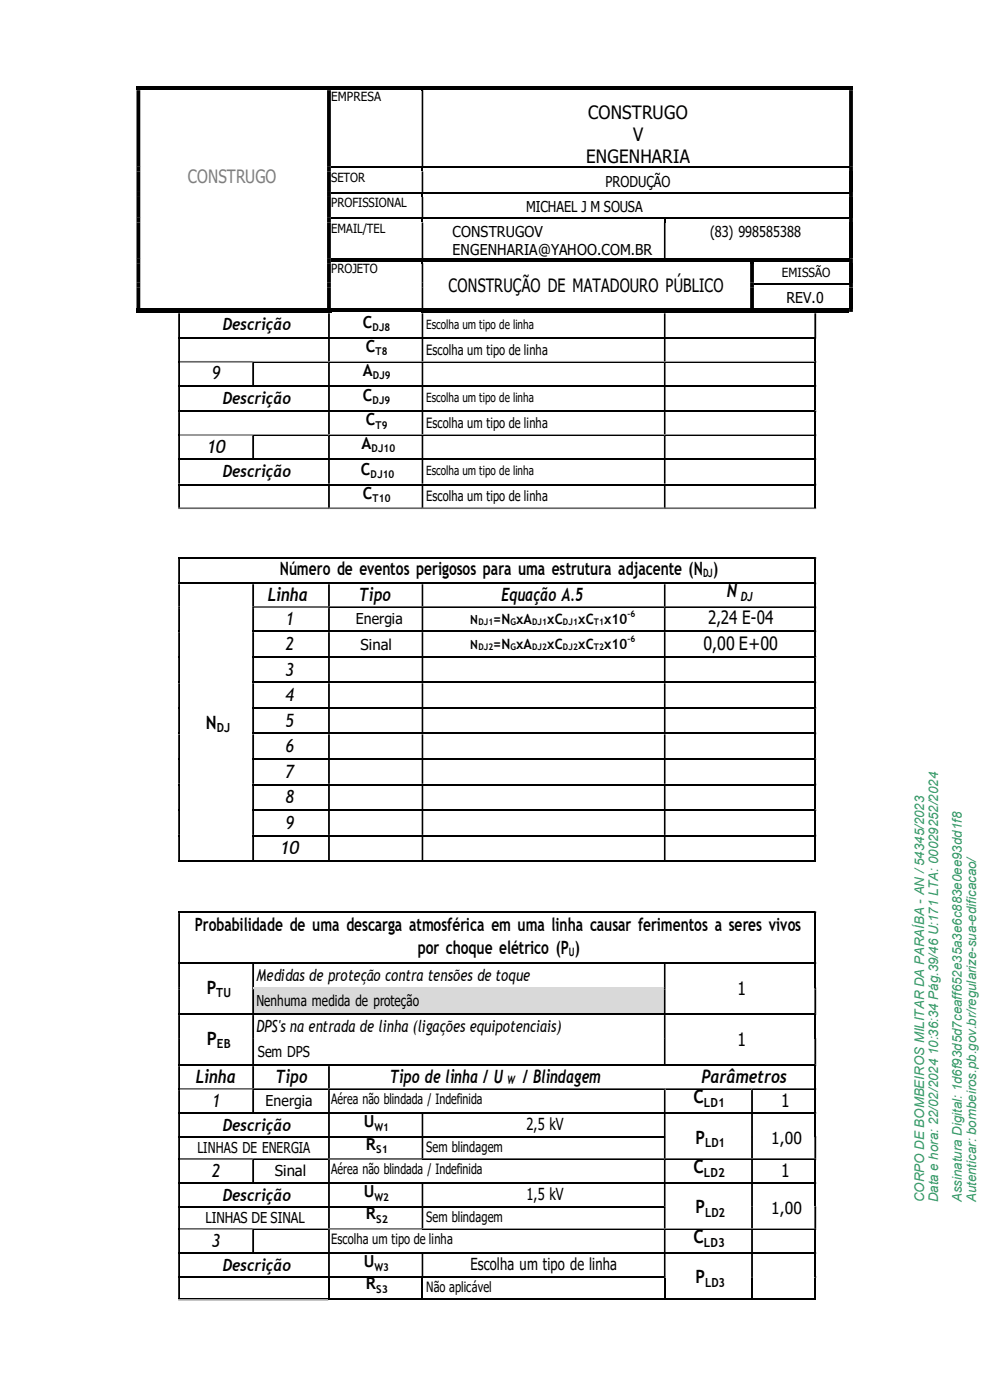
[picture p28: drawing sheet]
<svg xmlns="http://www.w3.org/2000/svg" width="210mm" height="297mm" viewBox="0 0 210 297" stroke-linecap="round" stroke-linejoin="round" font-family="sans-serif">
<defs><g id="words">
<g font-size="3.9">
<text x="124.8" y="25.1">CONSTRUGO</text>
<text x="134.3" y="29.8">V</text>
<text x="124.3" y="34.5">ENGENHARIA</text>
<text x="95.2" y="61.8">CONSTRUÇÃO DE MATADOURO PÚBLICO</text>
<text x="45" y="80.4">9</text>
<text x="43.8" y="96">10</text>
<text x="59.4" y="122">Número de eventos perigosos para uma estrutura adjacente (N )</text>
<text x="56.9" y="127.5">Linha</text>
<text x="76.2" y="127.5">Tipo</text>
<text x="106.4" y="127.4">Equação A.5</text>
<text x="154.2" y="126.7">N</text>
<text x="60.5" y="132.5">1</text>
<text x="60.5" y="138">2</text>
<text x="149.2" y="137.8">0,00 E+00</text>
<text x="150.2" y="132.4">2,24 E-04</text>
<text x="60.5" y="143.4">3</text>
<text x="60.5" y="148.8">4</text>
<text x="43.7" y="154.6">N</text>
<text x="60.5" y="154.2">5</text>
<text x="60.5" y="159.6">6</text>
<text x="60.5" y="165">7</text>
<text x="60.5" y="170.4">8</text>
<text x="60.5" y="175.9">9</text>
<text x="59.4" y="181.3">10</text>
<text x="41.3" y="197.4">Probabilidade de uma descarga atmosférica em uma linha causar ferimentos a seres vivos</text>
<text x="88.6" y="202.5">por choque elétrico (P )</text>
<text x="43.9" y="210.8">P</text>
<text x="156.4" y="211">1</text>
<text x="43.9" y="221.6">P</text>
<text x="156.4" y="221.8">1</text>
<text x="41.6" y="229.7">Linha</text>
<text x="58.5" y="229.7">Tipo</text>
<text x="82.7" y="229.7">Tipo de linha / U</text>
<text x="110.9" y="229.7">/ Blindagem</text>
<text x="148.8" y="229.7">Parâmetros</text>
<text x="45" y="234.8">1</text>
<text x="147.1" y="234.1">C</text>
<text x="165.7" y="234.8">1</text>
<text x="147.5" y="242.6">P</text>
<text x="45" y="249.6">2</text>
<text x="147.1" y="248.9">C</text>
<text x="165.7" y="249.6">1</text>
<text x="147.5" y="257.4">P</text>
<text x="147.1" y="263.7">C</text>
<text x="45" y="264.5">3</text>
<text x="147.5" y="272.3">P</text>
</g>
<text font-size="3.9" fill="#7f7f7f" x="39.9" y="38.9">CONSTRUGO</text>
<g font-size="3.5">
<text x="47.2" y="70.1">Descrição</text>
<text x="77" y="69.6">C</text>
<text x="77.6" y="74.7">C</text>
<text x="77" y="79.7">A</text>
<text x="47.2" y="85.6">Descrição</text>
<text x="77" y="85.1">C</text>
<text x="76.7" y="95.2">A</text>
<text x="77.6" y="90.3">C</text>
<text x="47.2" y="101.2">Descrição</text>
<text x="76.6" y="100.7">C</text>
<text x="77" y="105.8">C</text>
<text x="54.4" y="208.2">Medidas de proteção contra tensões de toque</text>
<text x="54.4" y="219">DPS's na entrada de linha (ligações equipotenciais)</text>
<text x="47.2" y="239.9">Descrição</text>
<text x="77.2" y="239.1">U</text>
<text x="111.7" y="239.8">2,5 kV</text>
<text x="77.6" y="243.9">R</text>
<text x="163.6" y="242.7">1,00</text>
<text x="47.2" y="254.7">Descrição</text>
<text x="77.2" y="254">U</text>
<text x="111.7" y="254.7">1,5 kV</text>
<text x="163.6" y="257.5">1,00</text>
<text x="77.6" y="258.7">R</text>
<text x="47.2" y="269.6">Descrição</text>
<text x="77.2" y="268.9">U</text>
<text x="99.8" y="269.5">Escolha um tipo de linha</text>
<text x="77.6" y="273.6">R</text>
</g>
<g font-size="3.2">
<text x="128.5" y="39.6">PRODUÇÃO</text>
<text x="111.6" y="45">MICHAEL J M SOUSA</text>
<text x="96" y="50.2">CONSTRUGOV</text>
<text x="150.6" y="50.2">(83) 998585388</text>
<text x="96" y="54">ENGENHARIA@YAHOO.COM.BR</text>
<text x="166.8" y="64.3">REV.0</text>
<text x="75.5" y="132.4">Energia</text>
<text x="76.5" y="137.8">Sinal</text>
<text x="54.4" y="213.5">Nenhuma medida de proteção</text>
<text x="54.7" y="224.3">Sem DPS</text>
<text x="56.3" y="234.6">Energia</text>
<text x="41.9" y="244.6">LINHAS DE ENERGIA</text>
<text x="58.3" y="249.5">Sinal</text>
<text x="43.6" y="259.5">LINHAS DE SINAL</text>
</g>
<g font-size="3">
<text x="90.4" y="75.2">Escolha um tipo de linha</text>
<text x="90.4" y="90.8">Escolha um tipo de linha</text>
<text x="90.4" y="106.3">Escolha um tipo de linha</text>
<text x="104.6" y="132.3">=N xA</text>
<text x="104.6" y="137.6">=N xA</text>
<text x="116.1" y="132.3">xC</text>
<text x="116.1" y="137.6">xC</text>
<text x="122.6" y="132.3">xC</text>
<text x="122.6" y="137.6">xC</text>
<text x="128.2" y="132.3">x10</text>
<text x="128.2" y="137.6">x10</text>
<text x="70.3" y="234.3">Aérea não blindada / Indefinida</text>
<text x="90.4" y="244.4">Sem blindagem</text>
<text x="70.3" y="249.1">Aérea não blindada / Indefinida</text>
<text x="70.3" y="264">Escolha um tipo de linha</text>
<text x="90.4" y="259.2">Sem blindagem</text>
<text x="90.4" y="274.1">Não aplicável</text>
</g>
<g font-size="2.8" fill="#396">
<text x="196" y="255.1" transform="rotate(-90 196 255.1)">CORPO DE BOMBEIROS MILITAR DA PARAÍBA - AN / 54345/2023</text>
<text x="199.1" y="255.1" transform="rotate(-90 199.1 255.1)">Data e hora: 22/02/2024 10:36:34 Pág.39/46 U:171 LTA: 00029252/2024</text>
<text x="204" y="255.1" transform="rotate(-90 204 255.1)">Assinatura Digital: 1d6f93d5d7ceaff652e35a3e6c883e0ee93dd1f8</text>
<text x="207.1" y="255.1" transform="rotate(-90 207.1 255.1)">Autenticar: bombeiros.pb.gov.br/regularize-sua-edificacao/</text>
</g>
<g font-size="2.7">
<text x="70.2" y="21.4">EMPRESA</text>
<text x="70.2" y="38.6">SETOR</text>
<text x="70.2" y="44">PROFISSIONAL</text>
<text x="70.2" y="49.4">EMAIL/TEL</text>
<text x="70.2" y="58">PROJETO</text>
<text x="165.9" y="58.7">EMISSÃO</text>
<text x="90.4" y="69.7">Escolha um tipo de linha</text>
<text x="90.4" y="85.3">Escolha um tipo de linha</text>
<text x="90.4" y="100.8">Escolha um tipo de linha</text>
<text x="157.2" y="127.5">DJ</text>
<text x="99.7" y="132.3">N</text>
<text x="99.7" y="137.6">N</text>
<text x="46" y="155.4">DJ</text>
<text x="45.9" y="211.5">TU</text>
<text x="46" y="222.3">EB</text>
<text x="149.3" y="234.8">LD1</text>
<text x="149.6" y="243.3">LD1</text>
<text x="149.3" y="249.6">LD2</text>
<text x="149.6" y="258.2">LD2</text>
<text x="149.3" y="264.5">LD3</text>
<text x="149.6" y="273">LD3</text>
</g>
<g font-size="2.5">
<text x="149.1" y="122.4">DJ</text>
<text x="120.7" y="202.8">U</text>
<text x="107.6" y="230">W</text>
</g>
<g font-size="2.3">
<text x="79" y="70.3">DJ8</text>
<text x="79.7" y="75.4">T8</text>
<text x="79.1" y="80.4">DJ9</text>
<text x="79" y="85.8">DJ9</text>
<text x="78.8" y="96">DJ10</text>
<text x="79.7" y="91">T9</text>
<text x="78.6" y="101.4">DJ10</text>
<text x="79" y="106.5">T10</text>
<text x="79.5" y="239.9">W1</text>
<text x="79.8" y="244.6">S1</text>
<text x="79.5" y="254.7">W2</text>
<text x="79.8" y="259.4">S2</text>
<text x="79.5" y="269.6">W3</text>
<text x="79.8" y="274.3">S3</text>
</g>
<g font-size="1.9">
<text x="133.1" y="130.9">–6</text>
<text x="101.5" y="132.7">DJ1</text>
<text x="101.5" y="138">DJ2</text>
<text x="108.3" y="132.7">G</text>
<text x="108.3" y="138">G</text>
<text x="112.9" y="132.7">DJ1</text>
<text x="112.9" y="138">DJ2</text>
<text x="119.4" y="132.7">DJ1</text>
<text x="119.4" y="138">DJ2</text>
<text x="126" y="132.7">T1</text>
<text x="126" y="138">T2</text>
<text x="133.1" y="136.2">–6</text>
</g>
</g></defs>
<g fill="#000">
<path d="M29 18.3h.8v.8h-.8z" fill-rule="evenodd"/>
<path d="M29 19.1h.8v16.2h-.8zM69.4 19.1h.8v16.2h-.8zM89.5 19.1h.3v16.2h-.3zM180.1 19.1h.8v16.2h-.8z" fill-rule="evenodd"/>
<path d="M69.4 18.3h.8v.8h-.8z" fill-rule="evenodd"/>
<path d="M89.5 18.3h90.7v.8h-90.7z" fill-rule="evenodd"/>
<path d="M180.1 18.3h.8v.8h-.8z" fill-rule="evenodd"/>
<path d="M29 35.3h.8v1.1h-.8zM69.4 35.3h.8v1.1h-.8z" fill-rule="evenodd"/>
<path d="M180.1 35.3h.8v1.1h-.8zM29 36.4h.8v4.3h-.8zM69.4 36.4h.8v4.3h-.8zM89.5 36.4h.3v4.3h-.3z" fill-rule="evenodd"/>
<path d="M29 40.7h.8v1.1h-.8zM69.4 40.7h.8v1.1h-.8z" fill-rule="evenodd"/>
<path d="M29 46.1h.8v1.1h-.8zM69.4 46.1h.8v1.1h-.8z" fill-rule="evenodd"/>
<path d="M29 54.8h.8v1h-.8zM69.4 54.8h.8v1h-.8z" fill-rule="evenodd"/>
<path d="M29 60h.8v1h-.8zM69.4 60h.8v1h-.8zM89.5 60h.3v1h-.3zM159.1 60h.8v1h-.8z" fill-rule="evenodd"/>
<path d="M89.5 54.8h69.7v.7h-69.7z" fill-rule="evenodd"/>
<path d="M140.8 46.1h.4v1.1h-.4z" fill-rule="evenodd"/>
<path d="M159.1 54.8h.8v1.1h-.8z" fill-rule="evenodd"/>
<path d="M180.1 40.7h.8v1.1h-.8zM29 41.8h.8v4.4h-.8zM69.4 41.8h.8v4.4h-.8zM89.5 41.8h.3v4.4h-.3z" fill-rule="evenodd"/>
<path d="M180.1 46.1h.8v1.1h-.8zM29 47.2h.8v7.6h-.8zM69.4 47.2h.8v7.6h-.8zM89.5 47.2h.3v7.6h-.3zM140.8 47.2h.4v7.6h-.4z" fill-rule="evenodd"/>
<path d="M180.1 54.8h.8v1h-.8zM29 55.8h.8v4.2h-.8zM69.4 55.8h.8v4.2h-.8zM89.5 55.8h.3v4.2h-.3zM159.1 55.8h.8v4.2h-.8z" fill-rule="evenodd"/>
<path d="M180.1 60h.8v1h-.8zM29 61h.8v4.4h-.8zM69.4 61h.8v4.4h-.8zM89.5 61h.3v4.4h-.3zM159.1 61h.8v4.4h-.8z" fill-rule="evenodd"/>
<path d="M29 65.4h41.4v1.1h-41.4z" fill-rule="evenodd"/>
<path d="M38.1 76.6l15.4 .1zM38.1 76.8h15.4v.1h-15.4z" fill-rule="evenodd"/>
<path d="M53.5 76.8h.4v.2h-.4zM53.5 76.6l.3 .1z" fill-rule="evenodd"/>
<path d="M53.5 76.8h.3v.1h-.3zM53.8 76.6l15.8 .1z" fill-rule="evenodd"/>
<path d="M69.6 76.8h.4v.2h-.4zM69.6 76.6l.2 .1z" fill-rule="evenodd"/>
<path d="M69.6 76.8h.2v.1h-.2zM69.8 76.6l19.7 .1z" fill-rule="evenodd"/>
<path d="M89.5 65.4h90.7v1.1h-90.7z" fill-rule="evenodd"/>
<path d="M89.5 76.8h.3v.2h-.3zM89.5 76.6l.2 .1z" fill-rule="evenodd"/>
<path d="M89.5 76.8h.2v.1h-.2zM89.7 76.6l51.1 .1z" fill-rule="evenodd"/>
<path d="M140.8 76.8h.4v.2h-.4zM140.8 76.6l.3 .1z" fill-rule="evenodd"/>
<path d="M140.8 76.8h.3v.1h-.3zM141.1 76.6l31.7 .1z" fill-rule="evenodd"/>
<path d="M172.8 71.5h.3v.3h-.3zM37.8 71.8h.4v4.8h-.4zM69.6 71.8h.4v4.8h-.4zM89.5 71.8h.3v4.8h-.3zM140.8 71.8h.4v4.8h-.4z" fill-rule="evenodd"/>
<path d="M172.8 76.6h.3v.4h-.3zM37.8 77h.4v4.7h-.4zM53.5 77h.4v4.7h-.4zM69.6 77h.4v4.7h-.4zM89.5 77h.3v4.7h-.3zM140.8 77h.4v4.7h-.4z" fill-rule="evenodd"/>
<path d="M180.1 65.4h.8v.8h-.8zM37.8 66.5h.4v5h-.4zM69.6 66.5h.4v5h-.4zM89.5 66.5h.3v5h-.3zM140.8 66.5h.4v5h-.4zM172.8 66.5h.3v5h-.3z" fill-rule="evenodd"/>
<path d="M38.1 92.1l15.4 .1zM38.1 92.3l15.4 .1z" fill-rule="evenodd"/>
<path d="M53.5 92.4h.4v.1h-.4zM53.5 92.1l.3 .1z" fill-rule="evenodd"/>
<path d="M53.5 92.3l.3 .1zM53.8 92.1l15.8 .1z" fill-rule="evenodd"/>
<path d="M69.6 92.4h.4v.1h-.4zM69.6 92.1l.2 .1z" fill-rule="evenodd"/>
<path d="M69.6 92.3l.2 .1zM69.8 92.1l19.7 .1z" fill-rule="evenodd"/>
<path d="M89.5 92.4h.3v.1h-.3zM89.5 92.1l.2 .1z" fill-rule="evenodd"/>
<path d="M89.5 92.3l.2 .1zM89.7 92.1l51.1 .1z" fill-rule="evenodd"/>
<path d="M140.8 92.4h.4v.1h-.4zM140.8 92.1l.3 .1z" fill-rule="evenodd"/>
<path d="M140.8 92.3l.3 .1zM141.1 92.1l31.7 .1z" fill-rule="evenodd"/>
<path d="M172.8 81.7h.3v.3h-.3zM37.8 82h.4v5.1h-.4zM69.6 82h.4v5.1h-.4zM89.5 82h.3v5.1h-.3zM140.8 82h.4v5.1h-.4z" fill-rule="evenodd"/>
<path d="M172.8 87.1h.3v.4h-.3zM37.8 87.4h.4v4.7h-.4zM69.6 87.4h.4v4.7h-.4zM89.5 87.4h.3v4.7h-.3zM140.8 87.4h.4v4.7h-.4z" fill-rule="evenodd"/>
<path d="M172.8 92.1h.3v.4h-.3zM37.8 92.5h.4v4.7h-.4zM53.5 92.5h.4v4.7h-.4zM69.6 92.5h.4v4.7h-.4zM89.5 92.5h.3v4.7h-.3zM140.8 92.5h.4v4.7h-.4z" fill-rule="evenodd"/>
<path d="M172.8 97.2h.3v.4h-.3zM37.8 97.6h.4v5h-.4zM69.6 97.6h.4v5h-.4zM89.5 97.6h.3v5h-.3zM140.8 97.6h.4v5h-.4z" fill-rule="evenodd"/>
<path d="M37.8 107.7l31.8 .1zM37.8 107.9h31.8v.1h-31.8z" fill-rule="evenodd"/>
<path d="M69.6 107.7l.2 .1zM69.6 107.9h.2v.1h-.2z" fill-rule="evenodd"/>
<path d="M69.8 107.7l19.7 .1zM69.8 107.9h19.7v.1h-19.7z" fill-rule="evenodd"/>
<path d="M89.5 107.7l.2 .1zM89.5 107.9h.2v.1h-.2z" fill-rule="evenodd"/>
<path d="M89.7 107.7l51.1 .1zM89.7 107.9h51.1v.1h-51.1z" fill-rule="evenodd"/>
<path d="M140.8 107.7l.3 .1zM140.8 107.9h.3v.1h-.3z" fill-rule="evenodd"/>
<path d="M141.1 107.7l31.7 .1zM141.1 107.9h31.7v.1h-31.7z" fill-rule="evenodd"/>
<path d="M172.8 102.6h.3v.4h-.3zM37.8 103h.4v4.7h-.4zM69.6 103h.4v4.7h-.4zM89.5 103h.3v4.7h-.3zM140.8 103h.4v4.7h-.4z" fill-rule="evenodd"/>
<path d="M172.8 107.7l.3 .1zM172.8 107.9h.3v.1h-.3z" fill-rule="evenodd"/>
<path d="M172.8 118.2h.3v.4h-.3zM37.8 118.5h.4v5.1h-.4z" fill-rule="evenodd"/>
<path d="M37.8 128.7h.4v.4h-.4zM53.5 128.7h.4v.4h-.4z" fill-rule="evenodd"/>
<path d="M53.8 128.7h15.8v.1h-15.8zM53.8 128.8h15.8v.1h-15.8z" fill-rule="evenodd"/>
<path d="M69.6 128.9h.4v.2h-.4zM69.6 128.7h.2v.1h-.2z" fill-rule="evenodd"/>
<path d="M69.6 128.8h.2v.1h-.2zM69.8 128.7h19.7v.1h-19.7z" fill-rule="evenodd"/>
<path d="M89.5 128.9h.3v.2h-.3zM89.5 128.7h.2v.1h-.2z" fill-rule="evenodd"/>
<path d="M89.5 128.8h.2v.1h-.2zM89.7 128.7h51.1v.1h-51.1z" fill-rule="evenodd"/>
<path d="M140.8 128.9h.4v.2h-.4zM140.8 128.7h.3v.1h-.3z" fill-rule="evenodd"/>
<path d="M140.8 128.8h.3v.1h-.3zM141.1 128.7h31.7v.1h-31.7z" fill-rule="evenodd"/>
<path d="M172.8 123.6h.3v.4h-.3zM37.8 124h.4v4.7h-.4zM53.5 124h.4v4.7h-.4zM69.6 124h.4v4.7h-.4zM89.5 124h.3v4.7h-.3zM140.8 124h.4v4.7h-.4z" fill-rule="evenodd"/>
<path d="M172.8 128.7h.3v.4h-.3zM37.8 129h.4v4.8h-.4zM53.5 129h.4v4.8h-.4zM69.6 129h.4v4.8h-.4zM89.5 129h.3v4.8h-.3zM140.8 129h.4v4.8h-.4z" fill-rule="evenodd"/>
<path d="M172.8 133.8h.3v.3h-.3zM37.8 134.1h.4v5.1h-.4zM53.5 134.1h.4v5.1h-.4zM69.6 134.1h.4v5.1h-.4zM89.5 134.1h.3v5.1h-.3zM140.8 134.1h.4v5.1h-.4z" fill-rule="evenodd"/>
<path d="M172.8 139.1h.3v.4h-.3zM37.8 139.5h.4v5.1h-.4zM53.5 139.5h.4v5.1h-.4zM69.6 139.5h.4v5.1h-.4zM89.5 139.5h.3v5.1h-.3zM140.8 139.5h.4v5.1h-.4z" fill-rule="evenodd"/>
<path d="M172.8 144.6h.3v.3h-.3zM37.8 144.9h.4v5.1h-.4zM53.5 144.9h.4v5.1h-.4zM69.6 144.9h.4v5.1h-.4zM89.5 144.9h.3v5.1h-.3zM140.8 144.9h.4v5.1h-.4z" fill-rule="evenodd"/>
<path d="M172.8 150h.3v.4h-.3zM37.8 150.4h.4v5h-.4zM53.5 150.4h.4v5h-.4zM69.6 150.4h.4v5h-.4zM89.5 150.4h.3v5h-.3zM140.8 150.4h.4v5h-.4z" fill-rule="evenodd"/>
<path d="M172.8 155.4h.3v.4h-.3zM37.8 155.8h.4v5.1h-.4zM53.5 155.8h.4v5.1h-.4zM69.6 155.8h.4v5.1h-.4zM89.5 155.8h.3v5.1h-.3zM140.8 155.8h.4v5.1h-.4z" fill-rule="evenodd"/>
<path d="M172.8 160.9h.3v.3h-.3zM37.8 161.2h.4v5.1h-.4zM53.5 161.2h.4v5.1h-.4zM69.6 161.2h.4v5.1h-.4zM89.5 161.2h.3v5.1h-.3zM140.8 161.2h.4v5.1h-.4z" fill-rule="evenodd"/>
<path d="M172.8 166.2h.3v.4h-.3zM37.8 166.6h.4v5.1h-.4zM53.5 166.6h.4v5.1h-.4zM69.6 166.6h.4v5.1h-.4zM89.5 166.6h.3v5.1h-.3zM140.8 166.6h.4v5.1h-.4z" fill-rule="evenodd"/>
<path d="M172.8 171.7h.3v.3h-.3zM37.8 172h.4v5.1h-.4zM53.5 172h.4v5.1h-.4zM69.6 172h.4v5.1h-.4zM89.5 172h.3v5.1h-.3zM140.8 172h.4v5.1h-.4z" fill-rule="evenodd"/>
<path d="M172.8 177.1h.3v.4h-.3zM37.8 177.5h.4v5h-.4zM53.5 177.5h.4v5h-.4zM69.6 177.5h.4v5h-.4zM89.5 177.5h.3v5h-.3zM140.8 177.5h.4v5h-.4z" fill-rule="evenodd"/>
<path d="M172.8 193.3h.3v.4h-.3zM37.8 193.7h.4v10.5h-.4z" fill-rule="evenodd"/>
<path d="M172.8 204.1h.3v.4h-.3zM37.8 204.5h.4v5h-.4zM53.5 204.5h.4v5h-.4zM140.8 204.5h.4v5h-.4z" fill-rule="evenodd"/>
</g>
<g fill="#000">
<path d="M29.7 18.3h39.7v.8h-39.7zM70.1 18.3h19.4v.8h-19.4zM89.5 19.1h.3zM89.5 35.3h.3v1.1h-.3zM180.1 36.4h.8v4.3h-.8zM70.1 54.8h19.4v.7h-19.4zM89.5 40.7h.3v1.1h-.3zM89.5 46.1h.3v1.1h-.3zM89.5 55.5h.3v.4h-.3zM159.9 54.8h20.3v.7h-20.3zM180.1 41.8h.8v4.4h-.8zM180.1 47.2h.8v7.6h-.8z"/>
<path d="M180.1 55.8h.8v4.2h-.8zM37.8 76.6h.4v.4h-.4zM70.1 65.4h19.4v.8h-19.4zM180.1 61h.8v4.4h-.8zM37.8 92.1h.4v.4h-.4zM37.8 133.8h.4v.3h-.4zM37.8 139.1h.4v.4h-.4zM37.8 144.6h.4v.3h-.4zM37.8 150h.4v.4h-.4zM37.8 155.4h.4v.4h-.4zM37.8 160.9h.4v.3h-.4zM37.8 166.2h.4v.4h-.4z"/>
<path d="M37.8 171.7h.4v.3h-.4zM37.8 177.1h.4v.4h-.4zM172.8 182.5h.3v.4h-.3z"/>
</g>
<path d="M70.1 35.5h19.4M89.8 35.5h90.4M70.1 46.3h19.4M89.8 46.3h51M141.1 46.3h39.1M37.8 71.7h135M37.8 97.4h135M37.8 123.8h135M53.5 133.9h119.3M53.5 144.8h119.3M53.5 161h119.3M53.5 171.9h119.3" fill="none" stroke="#000" stroke-width=".34"/>
<g fill="none" stroke="#000" stroke-width=".38">
<path d="M70.1 40.9h19.4M89.8 40.9h90.4M159.9 60.2h20.3M173 71.8v4.8M173 77v4.7M37.8 81.9h135M37.8 87.3h135M173 82v5.1M173 87.4v4.7M173 92.5v4.7M173 97.6v5M37.8 102.8h135"/>
<path d="M37.8 118.4h135M173 103v4.7M173 118.5v5.1M53.5 139.3h119.3M173 124v4.7M173 129v4.8M173 134.1v5.1M173 139.5v5.1M53.5 150.2h119.3M53.5 155.6h119.3M173 144.9v5.1M173 150.4v5"/>
<path d="M173 155.8v5.1M53.5 166.4h119.3M53.5 177.3h119.3M173 161.2v5.1M173 166.6v5.1M173 172v5.1M173 177.5v5M37.8 182.7h135M37.8 193.5h135M173 193.7v10.5M37.8 204.3h135M173 204.5v5"/>
</g>
<path d="M53.8 76.8h15.8M69.8 76.8h19.7M89.7 76.8h51.1M141.1 76.8h31.7M53.8 92.3h15.8M69.8 92.3h19.7M89.7 92.3h51.1M141.1 92.3h31.7M69.8 128.9h19.7M89.7 128.9h51.1M141.1 128.9h31.7" fill="none" stroke="#000" stroke-width=".21"/>
<path d="M53.8 209.9h87v5.1h-87z" fill-rule="evenodd" fill="#d9d9d9"/>
<g fill="#000">
<path d="M37.8 209.5h.4v.4h-.4zM53.5 209.5h.4v.4h-.4z" fill-rule="evenodd"/>
<path d="M140.8 209.5h.4v.4h-.4zM172.8 209.5h.3v.4h-.3zM37.8 209.9h.4v5.1h-.4zM53.5 209.9h.4v5.1h-.4z" fill-rule="evenodd"/>
<path d="M140.8 209.9h.4v5.1h-.4zM172.8 209.9h.3v5.1h-.3z" fill-rule="evenodd"/>
<path d="M172.8 215h.3v.3h-.3zM37.8 215.3h.4v5h-.4zM53.5 215.3h.4v5h-.4zM140.8 215.3h.4v5h-.4z" fill-rule="evenodd"/>
<path d="M37.8 220.3h.4v.3h-.4zM53.5 220.3h.4v.3h-.4zM140.8 220.3h.4v.3h-.4zM172.8 220.3h.3v.3h-.3z" fill-rule="evenodd"/>
<path d="M37.8 220.6h.4v5.2h-.4zM53.5 220.6h.4v5.2h-.4zM140.8 220.6h.4v5.2h-.4zM172.8 220.6h.3v5.2h-.3z" fill-rule="evenodd"/>
<path d="M38.1 230.8h15.4v.2h-15.4zM38.1 231.1h15.4z" fill-rule="evenodd"/>
<path d="M53.5 231.1h.4v.2h-.4zM53.5 230.8h.3v.2h-.3z" fill-rule="evenodd"/>
<path d="M53.5 231.1h.3zM53.8 230.8h15.8v.2h-15.8z" fill-rule="evenodd"/>
<path d="M69.6 231.1h.4v.2h-.4zM69.6 230.8h.2v.2h-.2z" fill-rule="evenodd"/>
<path d="M69.6 231.1h.2zM69.8 230.8h71v.2h-71z" fill-rule="evenodd"/>
<path d="M140.8 231.1h.4v.2h-.4zM140.8 230.8h.3v.2h-.3z" fill-rule="evenodd"/>
<path d="M140.8 231.1h.3zM141.1 230.8l.1 .2z" fill-rule="evenodd"/>
<path d="M141.1 231.1h.1zM141.2 230.8h.2v.2h-.2z" fill-rule="evenodd"/>
<path d="M141.2 231.1h.2zM141.4 230.8h18v.2h-18z" fill-rule="evenodd"/>
<path d="M159.3 231.1h.4v.2h-.4zM159.4 230.8h.2v.2h-.2z" fill-rule="evenodd"/>
<path d="M159.4 231.1h.2zM159.6 230.8h13.2v.2h-13.2z" fill-rule="evenodd"/>
<path d="M172.8 225.8h.3v.4h-.3zM37.8 226.2h.4v4.7h-.4zM53.5 226.2h.4v4.7h-.4zM69.6 226.2h.4v4.7h-.4z" fill-rule="evenodd"/>
<path d="M172.8 230.8h.3v.5h-.3zM37.8 231.3h.4v4.7h-.4zM53.5 231.3h.4v4.7h-.4zM69.6 231.3h.4v4.7h-.4zM140.8 231.3h.4v4.7h-.4zM159.3 231.3h.4v4.7h-.4z" fill-rule="evenodd"/>
<path d="M172.8 235.9h.3v.4h-.3zM37.8 236.3h.4v4.7h-.4zM69.6 236.3h.4v4.7h-.4zM89.5 236.3h.3v4.7h-.3zM140.8 236.3h.4v4.7h-.4zM159.3 236.3h.4v4.7h-.4z" fill-rule="evenodd"/>
<path d="M38.1 245.7h15.4v.1h-15.4zM38.1 245.9h15.4v.1h-15.4z" fill-rule="evenodd"/>
<path d="M53.5 246h.4v.1h-.4zM53.5 245.7h.3v.1h-.3z" fill-rule="evenodd"/>
<path d="M53.5 245.9h.3v.1h-.3zM53.8 245.7h15.8v.1h-15.8z" fill-rule="evenodd"/>
<path d="M69.6 246h.4v.1h-.4zM69.6 245.7h.2v.1h-.2z" fill-rule="evenodd"/>
<path d="M69.6 245.9h.2v.1h-.2zM69.8 245.7h19.7v.1h-19.7z" fill-rule="evenodd"/>
<path d="M69.8 245.9h19.7v.1h-19.7zM89.5 245.7h.2v.1h-.2z" fill-rule="evenodd"/>
<path d="M89.5 245.9h.2v.1h-.2zM89.7 245.7h51.1v.1h-51.1z" fill-rule="evenodd"/>
<path d="M140.8 241h.4v.4h-.4zM159.3 241h.4v.4h-.4zM172.8 241h.3v.4h-.3zM37.8 241.4h.4v4.3h-.4zM69.6 241.4h.4v4.3h-.4zM89.5 241.4h.3v4.3h-.3z" fill-rule="evenodd"/>
<path d="M140.8 241.4h.4v4.3h-.4zM159.3 241.4h.4v4.3h-.4zM172.8 241.4h.3v4.3h-.3z" fill-rule="evenodd"/>
<path d="M140.8 246h.4v.1h-.4zM140.8 245.7h.3v.1h-.3z" fill-rule="evenodd"/>
<path d="M140.8 245.9h.3v.1h-.3zM141.1 245.7h18.3v.1h-18.3z" fill-rule="evenodd"/>
<path d="M140.8 255.9h.4v.4h-.4zM159.3 255.9h.4v.4h-.4zM172.8 255.9h.3v.4h-.3zM37.8 256.2h.4v4.4h-.4zM69.6 256.2h.4v4.4h-.4zM89.5 256.2h.3v4.4h-.3z" fill-rule="evenodd"/>
<path d="M140.8 256.2h.4v4.4h-.4zM159.3 256.2h.4v4.4h-.4zM172.8 256.2h.3v4.4h-.3z" fill-rule="evenodd"/>
<path d="M159.3 246h.4v.1h-.4zM159.4 245.7h.2v.1h-.2z" fill-rule="evenodd"/>
<path d="M159.4 245.9h.2v.1h-.2zM159.6 245.7h13.2v.1h-13.2z" fill-rule="evenodd"/>
<path d="M172.8 245.7h.3v.4h-.3zM37.8 246.1h.4v4.7h-.4zM53.5 246.1h.4v4.7h-.4zM69.6 246.1h.4v4.7h-.4zM140.8 246.1h.4v4.7h-.4zM159.3 246.1h.4v4.7h-.4z" fill-rule="evenodd"/>
<path d="M172.8 250.8h.3v.4h-.3zM37.8 251.1h.4v4.8h-.4zM69.6 251.1h.4v4.8h-.4zM89.5 251.1h.3v4.8h-.3zM140.8 251.1h.4v4.8h-.4zM159.3 251.1h.4v4.8h-.4z" fill-rule="evenodd"/>
<path d="M38.1 260.6h15.4zM38.1 260.7h15.4v.1h-15.4z" fill-rule="evenodd"/>
<path d="M53.5 260.8h.4v.1h-.4zM53.5 260.6h.3z" fill-rule="evenodd"/>
<path d="M53.5 260.7h.3v.1h-.3zM53.8 260.6h15.8z" fill-rule="evenodd"/>
<path d="M69.6 260.8h.4v.1h-.4zM69.6 260.6h.2z" fill-rule="evenodd"/>
<path d="M69.6 260.7h.2v.1h-.2zM69.8 260.6h19.7z" fill-rule="evenodd"/>
<path d="M69.8 260.7h19.7v.1h-19.7zM89.5 260.6h.2z" fill-rule="evenodd"/>
<path d="M89.5 260.7h.2v.1h-.2zM89.7 260.6h51.1z" fill-rule="evenodd"/>
<path d="M140.8 260.8h.4v.1h-.4zM140.8 260.6h.3z" fill-rule="evenodd"/>
<path d="M140.8 260.7h.3v.1h-.3zM141.1 260.6h18.3z" fill-rule="evenodd"/>
<path d="M140.8 270.7h.4v.4h-.4zM159.3 270.7h.4v.4h-.4zM172.8 270.7h.3v.4h-.3zM37.8 271.1h.4v4.4h-.4zM37.8 275.7h31.8v.1h-31.8z" fill-rule="evenodd"/>
<path d="M159.3 260.8h.4v.1h-.4zM159.4 260.6h.2z" fill-rule="evenodd"/>
<path d="M159.4 260.7h.2v.1h-.2zM159.6 260.6h13.2z" fill-rule="evenodd"/>
<path d="M172.8 260.6h.3v.3h-.3zM37.8 260.9h.4v4.8h-.4zM53.5 260.9h.4v4.8h-.4zM69.6 260.9h.4v4.8h-.4zM140.8 260.9h.4v4.8h-.4zM159.3 260.9h.4v4.8h-.4z" fill-rule="evenodd"/>
<path d="M172.8 265.7h.3v.3h-.3zM37.8 266h.4v4.8h-.4zM69.6 266h.4v4.8h-.4zM89.5 266h.3v4.8h-.3zM140.8 266h.4v4.8h-.4zM159.3 266h.4v4.8h-.4z" fill-rule="evenodd"/>
</g>
<path d="M53.8 209.7h87" fill="none" stroke="#d9d9d9" stroke-width=".38"/>
<g fill="none" stroke="#000" stroke-width=".38">
<path d="M37.8 215.2h135M173 215.3v5M37.8 236.1h135M173 226.2v4.7M173 231.3v4.7M173 236.3v4.7M38.1 241.2h31.5M69.9 241.2h19.6M89.8 241.2h51M173 246.1v4.7M173 251.1v4.8M69.8 271.1v4.4"/>
<path d="M159.5 271.1v4.4M173 260.9v4.8M173 266v4.8M173 271.1v4.5"/>
</g>
<path d="M37.8 226h135M37.8 251h135M38.1 256.1h31.5M69.9 256.1h19.6M89.8 256.1h51M37.8 265.9h135M38.1 270.9h31.5M69.9 270.9h19.6M89.6 271.1v4.4M89.8 270.9h51M141 271.1v4.4" fill="none" stroke="#000" stroke-width=".34"/>
<g fill="#000">
<path d="M37.8 230.8h.4v.5h-.4zM37.8 241h.4v.4h-.4zM37.8 245.7h.4v.4h-.4zM37.8 255.9h.4v.4h-.4zM69.6 241h.4v.4h-.4zM69.6 255.9h.4v.4h-.4zM89.5 241h.3v.4h-.3zM89.5 255.9h.3v.4h-.3zM37.8 260.6h.4v.3h-.4zM37.8 270.7h.4v.4h-.4zM69.6 270.7h.4v.4h-.4zM69.6 275.5h.2v.1h-.2z"/>
<path d="M89.5 270.7h.3v.4h-.3zM89.5 275.5h.2v.1h-.2zM140.8 275.5h.3v.1h-.3zM159.4 275.5h.2v.1h-.2zM172.8 275.7h.3v.1h-.3z"/>
</g>
<g fill="none" stroke="#000" stroke-width=".21">
<path d="M53.8 231.1h15.8M69.8 231.1h71M141.4 231.1h18M159.6 231.1h13.2M53.8 245.9h15.8M89.7 245.9h51.1M141.1 245.9h18.3M159.6 245.9h13.2M37.8 275.6h31.8M53.8 260.8h15.8M69.6 275.8h103.2M69.8 275.6h19.7"/>
<path d="M89.7 260.8h51.1M89.7 275.6h51.1M141.1 260.8h18.3M141.1 275.6h18.3M159.6 260.8h13.2M159.6 275.6h13.2"/>
</g>
<use href="#words"/>
</svg>
